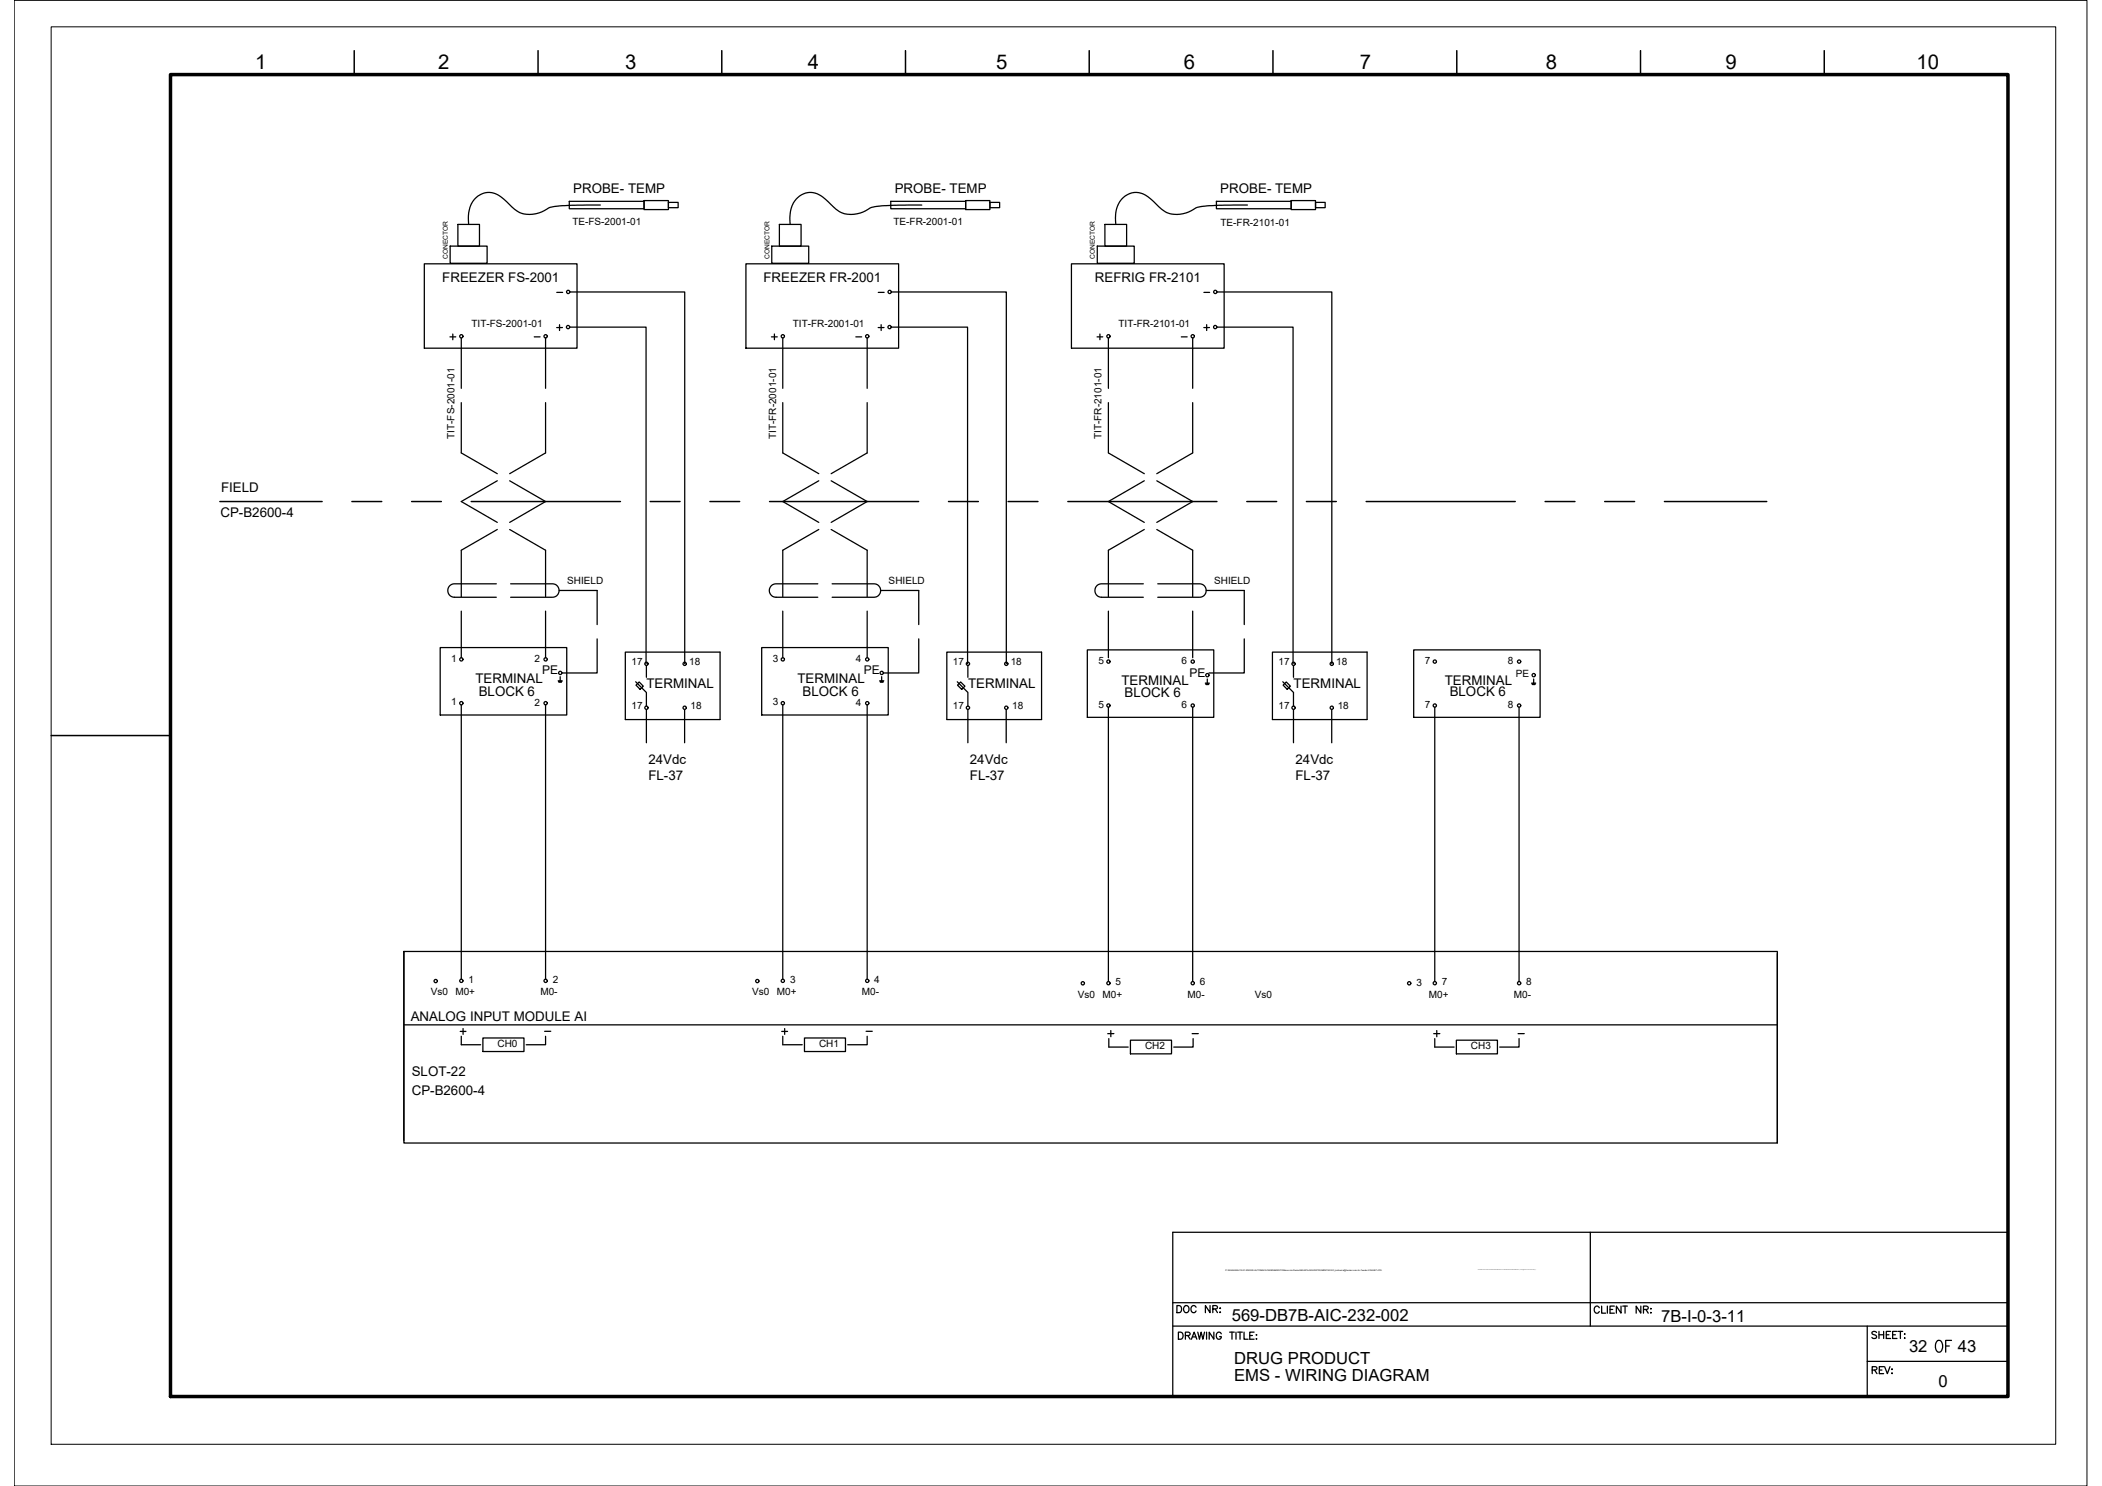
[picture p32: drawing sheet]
<svg xmlns="http://www.w3.org/2000/svg" width="420mm" height="297mm" viewBox="0 0 420 297" stroke-linecap="round" stroke-linejoin="round" font-family="sans-serif">
<defs><g id="words">
<text font-size="5.7" x="385.6" y="271.6">OF</text>
<g font-size="4.4">
<text x="90.7" y="208.1">+</text>
<text x="154.9" y="208.1">+</text>
<text x="220.1" y="208.5">+</text>
<text x="372.9" y="275.9">REV:</text>
</g>
<g font-size="4.1">
<text x="51" y="13.9">1</text>
<text x="87.6" y="13.9">2</text>
<text x="125" y="13.9">3</text>
<text x="161.5" y="13.9">4</text>
<text x="199.1" y="13.9">5</text>
<text x="236.6" y="13.9">6</text>
<text x="271.8" y="13.9">7</text>
<text x="309" y="13.9">8</text>
<text x="344.9" y="13.9">9</text>
<text x="383.1" y="13.9">10</text>
</g>
<text font-size="4" x="88.5" y="69.1">+</text>
<g font-size="3.3">
<text x="246.2" y="264.1">569-DB7B-AIC-232-002</text>
<text x="332" y="264.2">7B-I-0-3-11</text>
<text x="246.7" y="272.6">DRUG PRODUCT</text>
<text x="246.7" y="276">EMS - WIRING DIAGRAM</text>
<text x="381.6" y="270.2">32</text>
<text x="391.3" y="270.2">43</text>
<text x="387.5" y="277.2">0</text>
</g>
<g font-size="2.7">
<text x="114.6" y="38.6">PROBE- TEMP</text>
<text x="178.8" y="38.6">PROBE- TEMP</text>
<text x="243.9" y="38.6">PROBE- TEMP</text>
<text x="88.4" y="56.5">FREEZER FS-2001</text>
<text x="152.6" y="56.5">FREEZER FR-2001</text>
<text x="218.9" y="56.5">REFRIG FR-2101</text>
<text x="44.2" y="98.4">FIELD</text>
<text x="44.1" y="103.3">CP-B2600-4</text>
<text x="95" y="136.4">TERMINAL</text>
<text x="129.2" y="137.5">TERMINAL</text>
<text x="159.4" y="136.4">TERMINAL</text>
<text x="193.5" y="137.5">TERMINAL</text>
<text x="224.2" y="136.9">TERMINAL</text>
<text x="258.6" y="137.5">TERMINAL</text>
<text x="288.8" y="136.9">TERMINAL</text>
<text x="95.7" y="139.2">BLOCK 6</text>
<text x="160.4" y="139.2">BLOCK 6</text>
<text x="224.8" y="139.4">BLOCK 6</text>
<text x="289.8" y="139.2">BLOCK 6</text>
<text x="129.6" y="155.9">FL-37</text>
<text x="129.6" y="152.8">24Vdc</text>
<text x="193.9" y="155.9">FL-37</text>
<text x="193.9" y="152.8">24Vdc</text>
<text x="259" y="155.9">FL-37</text>
<text x="259" y="152.8">24Vdc</text>
<text x="82.1" y="204">ANALOG INPUT MODULE AI</text>
<text x="82.3" y="215">SLOT-22</text>
<text x="82.3" y="219">CP-B2600-4</text>
</g>
<g font-size="2.6">
<text x="110.1" y="59.6">-</text>
<text x="174.3" y="59.6">-</text>
<text x="239.5" y="59.6">-</text>
<text x="105.5" y="68.4">-</text>
<text x="169.7" y="68.4">-</text>
<text x="234.9" y="68.4">-</text>
<text x="107.6" y="207.4">-</text>
<text x="171.8" y="207.4">-</text>
<text x="237.1" y="207.8">-</text>
<text x="302.3" y="207.8">-</text>
</g>
<g font-size="2.4">
<text x="108.4" y="134.8">PE</text>
<text x="172.7" y="134.8">PE</text>
<text x="237.7" y="135.3">PE</text>
</g>
<g font-size="2">
<text x="114.4" y="44.9">TE-FS-2001-01</text>
<text x="178.6" y="44.9">TE-FR-2001-01</text>
<text x="244" y="45.2">TE-FR-2101-01</text>
<text x="94.3" y="65.4">TIT-FS-2001-01</text>
<text x="158.5" y="65.4">TIT-FR-2001-01</text>
<text x="223.6" y="65.4">TIT-FR-2101-01</text>
<text x="90.8" y="87.7" transform="rotate(-90 90.8 87.7)">TIT-FS-2001-01</text>
<text x="155.1" y="87.8" transform="rotate(-90 155.1 87.8)">TIT-FR-2001-01</text>
<text x="220.2" y="87.8" transform="rotate(-90 220.2 87.8)">TIT-FR-2101-01</text>
<text x="113.4" y="116.8">SHIELD</text>
<text x="177.6" y="116.8">SHIELD</text>
<text x="242.7" y="116.8">SHIELD</text>
<text x="90.2" y="132.3">1</text>
<text x="106.8" y="132.4">2</text>
<text x="126.2" y="133">17</text>
<text x="137.8" y="133">18</text>
<text x="154.5" y="132.3">3</text>
<text x="171.1" y="132.4">4</text>
<text x="190.5" y="133">17</text>
<text x="202" y="133">18</text>
<text x="219.5" y="132.8">5</text>
<text x="236.2" y="132.8">6</text>
<text x="255.6" y="133">17</text>
<text x="267.1" y="133">18</text>
<text x="284.8" y="132.8">7</text>
<text x="301.4" y="132.8">8</text>
<text x="303" y="135.3">PE</text>
<text x="90.2" y="141">1</text>
<text x="106.8" y="141.1">2</text>
<text x="126.2" y="141.8">17</text>
<text x="138" y="141.8">18</text>
<text x="154.5" y="141">3</text>
<text x="171.1" y="141.1">4</text>
<text x="190.5" y="141.8">17</text>
<text x="202.3" y="141.8">18</text>
<text x="219.5" y="141.5">5</text>
<text x="236.2" y="141.5">6</text>
<text x="255.6" y="141.8">17</text>
<text x="267.4" y="141.8">18</text>
<text x="284.8" y="141.5">7</text>
<text x="301.4" y="141.5">8</text>
<text x="93.6" y="196.5">1</text>
<text x="110.5" y="196.5">2</text>
<text x="157.9" y="196.5">3</text>
<text x="174.8" y="196.5">4</text>
<text x="223" y="197">5</text>
<text x="239.8" y="197">6</text>
<text x="283.1" y="197">3</text>
<text x="288.2" y="197">7</text>
<text x="305.1" y="197">8</text>
<text x="86.1" y="199">Vs0</text>
<text x="91" y="199">M0+</text>
<text x="108" y="199">M0-</text>
<text x="150.4" y="199">Vs0</text>
<text x="155.3" y="199">M0+</text>
<text x="172.3" y="199">M0-</text>
<text x="215.4" y="199.4">Vs0</text>
<text x="220.4" y="199.4">M0+</text>
<text x="237.4" y="199.4">M0-</text>
<text x="250.8" y="199.4">Vs0</text>
<text x="285.6" y="199.4">M0+</text>
<text x="302.6" y="199.4">M0-</text>
<text x="99.4" y="209.3">CH0</text>
<text x="163.7" y="209.3">CH1</text>
<text x="228.9" y="209.7">CH2</text>
<text x="294" y="209.7">CH3</text>
</g>
<g font-size="1.3">
<text x="89.5" y="51.8" transform="rotate(-90 89.5 51.8)">CONECTOR</text>
<text x="153.8" y="51.8" transform="rotate(-90 153.8 51.8)">CONECTOR</text>
<text x="218.9" y="51.8" transform="rotate(-90 218.9 51.8)">CONECTOR</text>
</g>
<text font-size=".4" x="245" y="254">P:\569-BAXALTA\01.ENG\03.AUTOMACAO\ANDAMENTO\Banco de Dados\569-B7A-INS-INSTRUMENTACAO_moliveira@tessler-com-br-Tessler-5164457.JPG</text>
</g></defs>
<!-- layer: G-TTLB-TTLB -->
<path d="M34.1 14.9h367.3v264.3h-367.3z" fill="none" stroke="#000" stroke-width=".7"/>
<!-- layer: G-TTLB-OTLN -->
<path d="M10.2 5.4h400.7v283.3h-400.7z" fill="none" stroke="#000" stroke-width=".2"/>
<!-- layer: G-TTLB-INDX -->
<path d="M70.8 10.1v4.8M107.5 10.1v4.8M144.3 10.1v4.8M181 10.1v4.8M217.7 10.1v4.8M254.4 10.1v4.8M291.2 10.1v4.8M327.9 10.1v4.8M364.6 10.1v4.8M10.2 147h23.9" fill="none" stroke="#000" stroke-width=".3"/>
<!-- layer: LGSP IA4$0$LG_PLOT -->
<path d="M317.9 246.3v18.8M234.4 279.2h167M234.4 260.4h167M234.4 265.1h167M373.2 272.1h28.2M373.2 265.1v14.1" fill="none" stroke="#000" stroke-width=".25"/>
<!-- layer: LG_PLOT -->
<g fill="none" stroke="#000" stroke-width=".25">
<path d="M401.4 246.3h-167v32.9M235.2 261h.5a.76 .76 0 0 1 .5 .7 .76 .76 0 0 1-.5 .7h-.5zM235.5 266.3h.5a.76 .76 0 0 1 .5 .7 .76 .76 0 0 1-.5 .7h-.5zM236.7 261.2l.2-.1a.7 .7 0 0 1 .8 .4 .7 .7 0 0 1-.4 .9 .73 .73 0 0 1-.7-.4 .73 .73 0 0 1 .1-.8zM236.9 267l.8-.1 .2-.3-.3-.3h-.7v1.4M237.4 267l.5 .7M238.1 267.7l.6-1.4 .5 1.4M238.4 267.2h.6M239.1 261.3a.52 .52 0 0 0-.6-.3 .52 .52 0 0 0-.4 .5v.4a.52 .52 0 0 0 .4 .5 .52 .52 0 0 0 .6-.3M239.4 266.3l.4 1.4 .3-1.4 .3 1.4 .4-1.4M241.2 266.3v1.4M241.9 261v1.4l-1-1.4v1.4"/>
<path d="M242.4 261.6h.8l.1-.5-.9-.1v1.4M242.6 266.3v1.4l-.9-1.4v1.4M242.9 261.6l.5 .8M243.8 261.5h.2zM243.8 262.3h.2zM244.1 266.6a.51 .51 0 0 0-.6-.3 .51 .51 0 0 0-.4 .5v.4a.5 .5 0 0 0 .5 .5 .5 .5 0 0 0 .5-.5h-.3M245.8 266.3h.9M246.3 266.3v1.4M247.1 266.3v1.4M247.4 266.3h.9M247.9 266.3v1.4M248.7 266.3v1.4h.8"/>
<path d="M249.8 267h.5M250.7 266.3h-.9v1.4h.9M251.1 266.8h.1zM251.1 267.6h.1zM319.7 261.4a.57 .57 0 0 0-.8-.3 .57 .57 0 0 0-.2 .8 .52 .52 0 0 0 .4 .6 .52 .52 0 0 0 .6-.3M320.1 261.1v1.4h.9M321.3 261.1v1.4M321.8 261.8h.5M322.7 261.1h-.9v1.4h.9M324 261.1v1.4l-.9-1.4v1.4M324.4 261.1h.9M324.8 261.1v1.4"/>
<path d="M328 261.1v1.4l-1-1.4v1.4M328.5 261.8l.8-.1 .2-.2-.1-.3-.3-.1h-.6v1.4M329 261.8l.5 .7M330 261.5v.2zM330 262.3v.2zM375.1 266.3a.52 .52 0 0 0-.5-.2 .52 .52 0 0 0-.4 .4l.1 .2 .7 .2 .1 .4a.59 .59 0 0 1-.9 0M375.6 266.1v1.5M375.6 266.8h.9M376.5 266.1v1.5M377 266.8h.6M377.9 266.1h-.9v1.5h.9M378.3 266.8h.6"/>
<path d="M379.2 266.1h-.9v1.5h.9M379.4 266.1h.9M379.9 266.1v1.5M380.7 266.7h.1zM380.7 267.5h.1z"/>
</g>
<!-- layer: I_DATA -->
<g fill="none" stroke="#000" stroke-width=".25">
<path d="M84.8 52.7h30.5v16.9h-30.5zM149.1 52.7h30.5v16.9h-30.5zM214.2 52.7h30.5v16.9h-30.5zM111.3 65.5h1.1M111.8 64.9v1.2M154.2 67.3h1.2M154.8 66.8v1.1M175.5 65.5h1.2M176.1 64.9v1.2M219.3 67.3h1.1M219.9 66.8v1.1M240.6 65.5h1.2"/>
<path d="M241.2 64.9v1.2M88 129.4h25.3v13.5h-25.3zM111.6 136.1h.8M111.6 136.2h.7M111.7 136.4h.5M112 135.3v.8M125 130.4h18.9v13.4h-18.9zM152.3 129.4h25.2v13.5h-25.2zM175.8 136.1h.9M175.9 136.2h.7M176 136.4h.5M176.2 135.3v.8"/>
<path d="M189.3 130.4h18.9v13.4h-18.9zM217.3 129.9h25.3v13.5h-25.3zM240.9 136.6h.8M241 136.7h.7M241.1 136.8h.5M241.3 135.7v.9M254.3 130.4h19v13.4h-19zM282.6 129.9h25.2v13.5h-25.2zM306.2 136.6h.8M306.2 136.7h.7M306.3 136.8h.5M306.6 135.7v.9"/>
<path d="M80.7 190.2v37.8M355.3 190.6v37.9M92.2 208.8h3.9M96.5 207.5h8.2v2.7h-8.2zM109.1 207.1v1.7h-3.9M156.5 208.8h3.9M160.8 207.5h8.2v2.7h-8.2zM173.3 207.1v1.7h-3.9M221.6 209.3h3.9M226 207.9h8.2v2.8h-8.2zM238.5 207.6v1.7h-3.9M286.6 206.6h1.2"/>
<path d="M286.8 207.6v1.7h3.9M287.2 206v1.2M291.1 207.9h8.2v2.8h-8.2zM303.6 207.6v1.7h-3.8"/>
<circle cx="113.5" cy="65.4" r=".33"/>
<circle cx="156.5" cy="67.2" r=".33"/>
<circle cx="177.8" cy="65.4" r=".33"/>
<circle cx="221.6" cy="67.2" r=".33"/>
<circle cx="242.9" cy="65.4" r=".33"/>
<circle cx="92.2" cy="131.8" r=".33"/>
<circle cx="109.1" cy="131.8" r=".33"/>
<circle cx="112" cy="134.5" r=".33"/>
<circle cx="129.2" cy="132.7" r=".33"/>
<circle cx="136.9" cy="132.7" r=".33"/>
<circle cx="156.5" cy="131.8" r=".33"/>
<circle cx="173.3" cy="131.8" r=".33"/>
<circle cx="176.2" cy="134.5" r=".33"/>
<circle cx="193.5" cy="132.7" r=".33"/>
<circle cx="201.1" cy="132.7" r=".33"/>
<circle cx="221.6" cy="132.2" r=".33"/>
<circle cx="238.4" cy="132.2" r=".33"/>
<circle cx="241.3" cy="135" r=".33"/>
<circle cx="258.6" cy="132.7" r=".33"/>
<circle cx="266.2" cy="132.7" r=".33"/>
<circle cx="286.8" cy="132.2" r=".33"/>
<circle cx="303.6" cy="132.2" r=".33"/>
<circle cx="306.6" cy="135" r=".33"/>
<circle cx="92.2" cy="140.6" r=".33"/>
<circle cx="109.1" cy="140.6" r=".33"/>
<circle cx="129.2" cy="141.5" r=".33"/>
<circle cx="136.9" cy="141.5" r=".33"/>
<circle cx="156.5" cy="140.6" r=".33"/>
<circle cx="173.3" cy="140.6" r=".33"/>
<circle cx="193.5" cy="141.5" r=".33"/>
<circle cx="201.1" cy="141.5" r=".33"/>
<circle cx="221.6" cy="141" r=".33"/>
<circle cx="238.4" cy="141" r=".33"/>
<circle cx="258.6" cy="141.5" r=".33"/>
<circle cx="266.2" cy="141.5" r=".33"/>
<circle cx="286.8" cy="141" r=".33"/>
<circle cx="303.6" cy="141" r=".33"/>
<circle cx="87.1" cy="196.1" r=".33"/>
<circle cx="92.2" cy="196.1" r=".33"/>
<circle cx="109.1" cy="196.1" r=".33"/>
<circle cx="151.4" cy="196.1" r=".33"/>
<circle cx="156.5" cy="196.1" r=".33"/>
<circle cx="173.3" cy="196.1" r=".33"/>
<circle cx="216.4" cy="196.6" r=".33"/>
<circle cx="221.6" cy="196.5" r=".33"/>
<circle cx="238.4" cy="196.5" r=".33"/>
<circle cx="281.7" cy="196.6" r=".33"/>
<circle cx="286.8" cy="196.5" r=".33"/>
<circle cx="303.6" cy="196.5" r=".33"/>
</g>
<!-- layer: I_TABS -->
<g fill="none" stroke="#000" stroke-width=".25">
<path d="M92.2 67.6v10M109.1 67.6v10M156.5 67.6v10M173.3 67.6v10M221.6 67.6v10M238.4 67.6v10M92.2 80.5v10l7.2 4.2M99.4 96.1l-7.2 4.2 7.2 4.1M101.9 96.1l7.2 4.2-7.2 4.1M109.1 80.5v10l-7.2 4.2M156.5 80.5v10l7.2 4.2M163.7 96.1l-7.2 4.2 7.2 4.1"/>
<path d="M166.1 96.1l7.2 4.2-7.2 4.1M173.3 80.5v10l-7.2 4.2M221.6 80.5v10l7.1 4.2M228.7 96.1l-7.1 4.2 7.1 4.1M231.2 96.1l7.2 4.2-7.2 4.1M238.4 80.5v10l-7.2 4.2M99.2 116.7h-8.4a1.34 1.34 0 0 0-1.3 1.3 1.34 1.34 0 0 0 1.3 1.4h8.4M99.4 105.8l-7.2 4.2v9.3M101.9 105.8l7.2 4.2v9.3M102.1 116.7h8.3a1.34 1.34 0 0 1 1.4 1.3 1.34 1.34 0 0 1-1.4 1.4h-8.3M111.8 118h7.6v6.8M163.5 116.7h-8.4a1.34 1.34 0 0 0-1.3 1.3 1.34 1.34 0 0 0 1.3 1.4h8.4"/>
<path d="M163.7 105.8l-7.2 4.2v9.3M166.1 105.8l7.2 4.2v9.3M166.3 116.7h8.4a1.34 1.34 0 0 1 1.3 1.3 1.34 1.34 0 0 1-1.3 1.4h-8.4M176 118h7.6v6.8M228.5 116.7h-8.3a1.34 1.34 0 0 0-1.3 1.3 1.34 1.34 0 0 0 1.3 1.4h8.3M228.7 105.8l-7.1 4.2v9.3M231.2 105.8l7.2 4.2v9.3M231.4 116.7h8.4a1.34 1.34 0 0 1 1.3 1.3 1.34 1.34 0 0 1-1.3 1.4h-8.4M241.1 118h7.6v6.8M92.2 122.2v9.3M109.1 122.2v9.3M119.4 127.7v6.8h-7.1"/>
<path d="M156.5 122.2v9.3M173.3 122.2v9.3M183.6 127.7v6.8h-7M221.6 122.2v9.3M238.4 122.2v9.3M248.7 127.7v6.8h-7M92.2 140.9v54.8M109.1 140.9v54.8M156.5 140.9v54.8M173.3 140.9v54.8M221.6 141.4v54.8M238.4 141.4v54.8"/>
<path d="M286.8 141.4v54.8M303.6 141.4v54.8"/>
</g>
<!-- layer: I_LIMIT_LINE -->
<g fill="none" stroke="#000" stroke-width=".3">
<path d="M43.9 100.3h20.5M70.3 100.3h6M82.3 100.3h5.9M94.2 100.3h29.8M130 100.3h5.9M141.9 100.3h5.9M153.8 100.3h29.8M189.6 100.3h6M201.5 100.3h6M213.4 100.3h29.8M249.2 100.3h6M261.1 100.3h6"/>
<path d="M273.1 100.3h29.8M308.8 100.3h6M320.8 100.3h5.9M332.7 100.3h20.4"/>
</g>
<!-- layer: EI-CTRL -->
<path d="M127.1 136.3l2.1 2.1v2.7M127.1 137l.7-.7 .8 .9-.6 .6zM129.2 133v2.4M191.3 136.3l2.2 2.1v2.7M191.4 137l.6-.7 .9 .9-.7 .6zM193.5 133v2.4M256.4 136.3l2.2 2.1v2.7M256.5 137l.6-.7 .8 .9-.6 .6zM258.6 133v2.4" fill="none" stroke="#000" stroke-width=".25"/>
<!-- layer: 0 -->
<g fill="none" stroke="#000" stroke-width=".25">
<path d="M90 49.2h7.4v3.4h-7.4zM91.5 44.9h4.3v4.3h-4.3zM113.8 40.2h14.9v1.5h-14.9zM113.9 58.4h23v74.3M120 41h-4.6a17.6 17.6 0 0 0-5.8 .6 5.5 5.5 0 0 1-7.8-.7 5.7 5.7 0 0 0-4.3-2.4 4.7 4.7 0 0 0-3.9 5.3l.1 1.1M128.7 40.1h4.9v1.8h-4.9zM133.6 40.5h2v1h-2zM154.3 49.2h7.3v3.4h-7.3zM155.8 44.9h4.3v4.3h-4.3zM178.1 40.2h14.9v1.5h-14.9zM178.1 58.4h23v74.3M184.3 41h-4.6a17.6 17.6 0 0 0-5.9 .6 5.5 5.5 0 0 1-7.7-.7 5.7 5.7 0 0 0-4.3-2.4 4.7 4.7 0 0 0-3.9 5.3v1.1"/>
<path d="M193 40.1h4.9v1.8h-4.9zM197.9 40.5h1.9v1h-1.9zM219.3 49.2h7.4v3.4h-7.4zM220.9 44.9h4.3v4.3h-4.3zM243.1 40.2h15v1.5h-15zM243.2 58.4h23v74.3M249.3 41h-4.5a17.6 17.6 0 0 0-5.9 .6 5.4 5.4 0 0 1-7.7-.7 5.7 5.7 0 0 0-4.3-2.4 4.7 4.7 0 0 0-3.9 5.3v1.1M258.1 40.1h4.9v1.8h-4.9zM263 40.5h1.9v1h-1.9zM113.9 65.4h15.2v67.3M178.1 65.4h15.3v67.3M243.2 65.4h15.3v67.3"/>
<path d="M129.2 141.9v6.6M136.8 141.9v6.6M193.5 141.9v6.6M201.1 141.9v6.6M258.6 141.9v6.6M266.2 141.9v6.6M80.7 190.2h274.6v38.3h-274.6zM80.7 204.9h274.6"/>
</g>
<path d="M2.8 .1h414.4v296.9h-414.4z" fill="none" stroke="#000" stroke-width=".2"/>
<use href="#words"/>
</svg>
